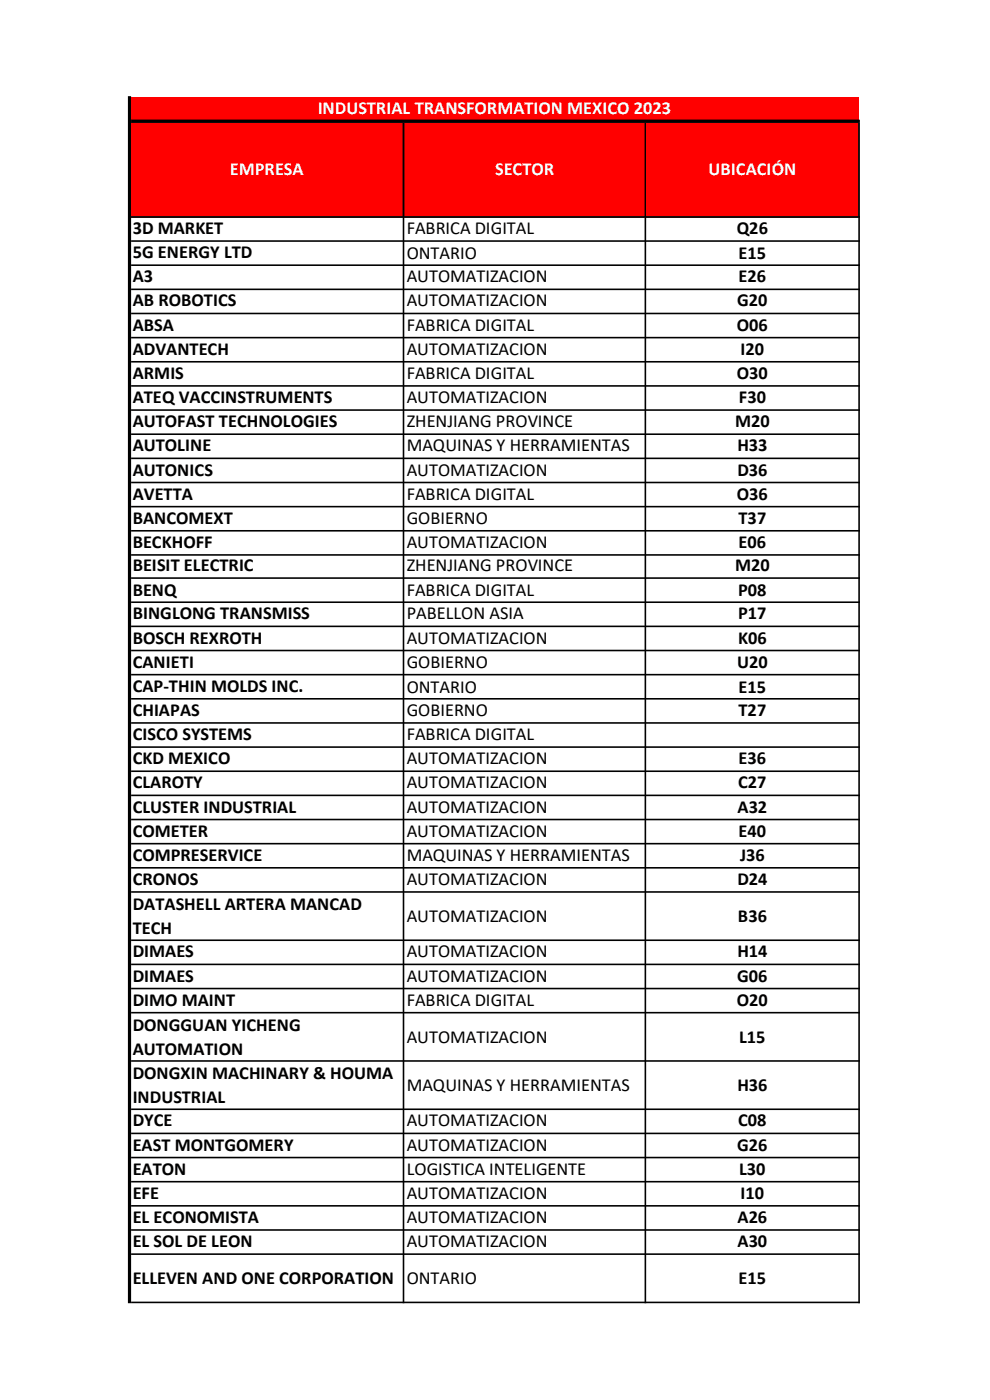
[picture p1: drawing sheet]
<svg xmlns="http://www.w3.org/2000/svg" width="210mm" height="297mm" viewBox="0 0 210 297" stroke-linecap="round" stroke-linejoin="round" font-family="sans-serif">
<defs><g id="words">
<g font-size="3.9" fill="#fff">
<text x="67.4" y="24.3">INDUSTRIAL TRANSFORMATION MEXICO 2023</text>
<text x="48.8" y="37.2">EMPRESA</text>
<text x="105" y="37.2">SECTOR</text>
<text x="150.3" y="37.2">UBICACIÓN</text>
</g>
<g font-size="3.9">
<text x="28.2" y="49.7">3D MARKET</text>
<text x="86.3" y="49.7">FABRICA DIGITAL</text>
<text x="156.3" y="49.7">Q26</text>
<text x="28.2" y="54.8">5G ENERGY LTD</text>
<text x="28.2" y="59.9">A3</text>
<text x="86.3" y="55">ONTARIO</text>
<text x="86.3" y="59.9">AUTOMATIZACION</text>
<text x="156.7" y="55">E15</text>
<text x="156.7" y="59.9">E26</text>
<text x="28.2" y="65">AB ROBOTICS</text>
<text x="86.3" y="65">AUTOMATIZACION</text>
<text x="156.4" y="65">G20</text>
<text x="28.2" y="70.1">ABSA</text>
<text x="86.3" y="70.1">FABRICA DIGITAL</text>
<text x="156.3" y="70.1">O06</text>
<text x="28.2" y="75.3">ADVANTECH</text>
<text x="86.3" y="75.3">AUTOMATIZACION</text>
<text x="157.1" y="75.3">I20</text>
<text x="28.2" y="80.4">ARMIS</text>
<text x="86.3" y="80.4">FABRICA DIGITAL</text>
<text x="156.3" y="80.4">O30</text>
<text x="28.2" y="85.5">ATEQ VACCINSTRUMENTS</text>
<text x="86.3" y="85.5">AUTOMATIZACION</text>
<text x="156.8" y="85.5">F30</text>
<text x="28.2" y="90.6">AUTOFAST TECHNOLOGIES</text>
<text x="28.2" y="95.8">AUTOLINE</text>
<text x="86.3" y="90.6">ZHENJIANG PROVINCE</text>
<text x="86.3" y="95.8">MAQUINAS Y HERRAMIENTAS</text>
<text x="156" y="90.6">M20</text>
<text x="156.4" y="95.8">H33</text>
<text x="28.2" y="100.9">AUTONICS</text>
<text x="86.3" y="100.9">AUTOMATIZACION</text>
<text x="156.4" y="100.9">D36</text>
<text x="28.2" y="106">AVETTA</text>
<text x="86.3" y="106">FABRICA DIGITAL</text>
<text x="156.3" y="106">O36</text>
<text x="28.2" y="111.1">BANCOMEXT</text>
<text x="86.3" y="111.1">GOBIERNO</text>
<text x="156.7" y="111.1">T37</text>
<text x="28.2" y="116.2">BECKHOFF</text>
<text x="86.3" y="116.2">AUTOMATIZACION</text>
<text x="156.7" y="116.2">E06</text>
<text x="28.2" y="121.2">BEISIT ELECTRIC</text>
<text x="86.3" y="121.2">ZHENJIANG PROVINCE</text>
<text x="156" y="121.2">M20</text>
<text x="28.2" y="126.5">BENQ</text>
<text x="28.2" y="131.4">BINGLONG TRANSMISS</text>
<text x="86.3" y="126.5">FABRICA DIGITAL</text>
<text x="86.3" y="131.4">PABELLON ASIA</text>
<text x="156.6" y="126.5">P08</text>
<text x="156.6" y="131.4">P17</text>
<text x="28.2" y="136.5">BOSCH REXROTH</text>
<text x="86.3" y="136.5">AUTOMATIZACION</text>
<text x="156.6" y="136.5">K06</text>
<text x="28.2" y="141.6">CANIETI</text>
<text x="86.3" y="141.6">GOBIERNO</text>
<text x="156.4" y="141.6">U20</text>
<text x="28.2" y="146.8">CAP-THIN MOLDS INC.</text>
<text x="86.3" y="147">ONTARIO</text>
<text x="156.7" y="147">E15</text>
<text x="28.2" y="151.9">CHIAPAS</text>
<text x="86.3" y="151.9">GOBIERNO</text>
<text x="156.7" y="151.9">T27</text>
<text x="28.2" y="157">CISCO SYSTEMS</text>
<text x="86.3" y="157">FABRICA DIGITAL</text>
<text x="28.2" y="162.1">CKD MEXICO</text>
<text x="28.2" y="167.3">CLAROTY</text>
<text x="86.3" y="162.1">AUTOMATIZACION</text>
<text x="86.3" y="167.3">AUTOMATIZACION</text>
<text x="156.6" y="167.3">C27</text>
<text x="156.7" y="162.1">E36</text>
<text x="28.2" y="172.4">CLUSTER INDUSTRIAL</text>
<text x="86.3" y="172.4">AUTOMATIZACION</text>
<text x="156.5" y="172.4">A32</text>
<text x="28.2" y="177.5">COMETER</text>
<text x="86.3" y="177.5">AUTOMATIZACION</text>
<text x="156.7" y="177.5">E40</text>
<text x="28.2" y="182.6">COMPRESERVICE</text>
<text x="86.3" y="182.6">MAQUINAS Y HERRAMIENTAS</text>
<text x="157" y="182.6">J36</text>
<text x="28.2" y="187.7">CRONOS</text>
<text x="86.3" y="187.7">AUTOMATIZACION</text>
<text x="156.4" y="187.7">D24</text>
<text x="28.2" y="193.1">DATASHELL ARTERA MANCAD</text>
<text x="86.3" y="195.7">AUTOMATIZACION</text>
<text x="156.5" y="195.7">B36</text>
<text x="28.2" y="198.2">TECH</text>
<text x="28.2" y="203.1">DIMAES</text>
<text x="86.3" y="203.1">AUTOMATIZACION</text>
<text x="156.4" y="203.1">H14</text>
<text x="28.2" y="208.2">DIMAES</text>
<text x="86.3" y="208.2">AUTOMATIZACION</text>
<text x="156.4" y="208.2">G06</text>
<text x="28.2" y="213.4">DIMO MAINT</text>
<text x="86.3" y="213.4">FABRICA DIGITAL</text>
<text x="156.3" y="213.4">O20</text>
<text x="28.2" y="218.7">DONGGUAN YICHENG</text>
<text x="86.3" y="221.3">AUTOMATIZACION</text>
<text x="156.8" y="221.3">L15</text>
<text x="28.2" y="223.9">AUTOMATION</text>
<text x="28.2" y="229">DONGXIN MACHINARY &amp; HOUMA</text>
<text x="86.3" y="231.5">MAQUINAS Y HERRAMIENTAS</text>
<text x="156.4" y="231.5">H36</text>
<text x="28.2" y="234.1">INDUSTRIAL</text>
<text x="28.2" y="239">DYCE</text>
<text x="86.3" y="239">AUTOMATIZACION</text>
<text x="156.6" y="239">C08</text>
<text x="28.2" y="244.1">EAST MONTGOMERY</text>
<text x="86.3" y="244.1">AUTOMATIZACION</text>
<text x="156.4" y="244.1">G26</text>
<text x="28.2" y="249.2">EATON</text>
<text x="86.3" y="249.2">LOGISTICA INTELIGENTE</text>
<text x="156.8" y="249.2">L30</text>
<text x="28.2" y="254.3">EFE</text>
<text x="86.3" y="254.3">AUTOMATIZACION</text>
<text x="157.1" y="254.3">I10</text>
<text x="28.2" y="259.5">EL ECONOMISTA</text>
<text x="86.3" y="259.5">AUTOMATIZACION</text>
<text x="156.5" y="259.5">A26</text>
<text x="28.2" y="264.6">EL SOL DE LEON</text>
<text x="86.3" y="264.6">AUTOMATIZACION</text>
<text x="156.5" y="264.6">A30</text>
<text x="28.2" y="272.5">ELLEVEN AND ONE CORPORATION</text>
<text x="86.3" y="272.5">ONTARIO</text>
<text x="156.7" y="272.5">E15</text>
</g>
</g></defs>
<path d="M27.6 20.6h154.7v25.5h-154.7z" fill="#f00"/>
<g fill="#000">
<path d="M27.1 20.4h.7v256.1h-.7zM85.4 26.1h.4v250.4h-.4zM136.7 26.1h.4v250.4h-.4zM182.1 26.1h.3v250.4h-.3z" fill-rule="evenodd"/>
<path d="M27.8 25.4h154.6v.7h-154.6zM27.8 45.8h154.6v.4h-154.6zM27.8 51h154.6v.3h-154.6zM27.8 56.1h154.6v.3h-154.6zM27.8 61.2h154.6v.4h-154.6zM27.8 66.3h154.6v.4h-154.6zM27.8 71.5h154.6v.3h-154.6zM27.8 76.6h154.6v.3h-154.6zM27.8 81.7h154.6v.3h-154.6zM27.8 86.8h154.6v.4h-154.6zM27.8 91.9h154.6v.4h-154.6zM27.8 97.1h154.6v.3h-154.6zM27.8 102.2h154.6v.3h-154.6zM27.8 107.3h154.6v.4h-154.6zM27.8 112.4h154.6v.4h-154.6zM27.8 117.6h154.6v.3h-154.6zM27.8 122.5h154.6v.3h-154.6zM27.8 127.6h154.6v.3h-154.6zM27.8 132.7h154.6v.4h-154.6zM27.8 137.8h154.6v.4h-154.6zM27.8 143h154.6v.3h-154.6zM27.8 148.1h154.6v.3h-154.6zM27.8 153.2h154.6v.3h-154.6zM27.8 158.3h154.6v.4h-154.6zM27.8 163.4h154.6v.4h-154.6zM27.8 168.6h154.6v.3h-154.6zM27.8 173.7h154.6v.3h-154.6zM27.8 178.8h154.6v.4h-154.6zM27.8 183.9h154.6v.4h-154.6zM27.8 189.1h154.6v.3h-154.6zM27.8 199.3h154.6v.3h-154.6zM27.8 204.4h154.6v.4h-154.6zM27.8 209.5h154.6v.4h-154.6zM27.8 214.7h154.6v.3h-154.6zM27.8 224.9h154.6v.4h-154.6zM27.8 235.2h154.6v.3h-154.6zM27.8 240.3h154.6v.3h-154.6zM27.8 245.4h154.6v.3h-154.6zM27.8 250.5h154.6v.4h-154.6zM27.8 255.7h154.6v.3h-154.6zM27.8 260.8h154.6v.3h-154.6zM27.8 265.9h154.6v.3h-154.6zM27.8 276.1h154.6v.4h-154.6z" fill-rule="evenodd"/>
</g>
<use href="#words"/>
</svg>
